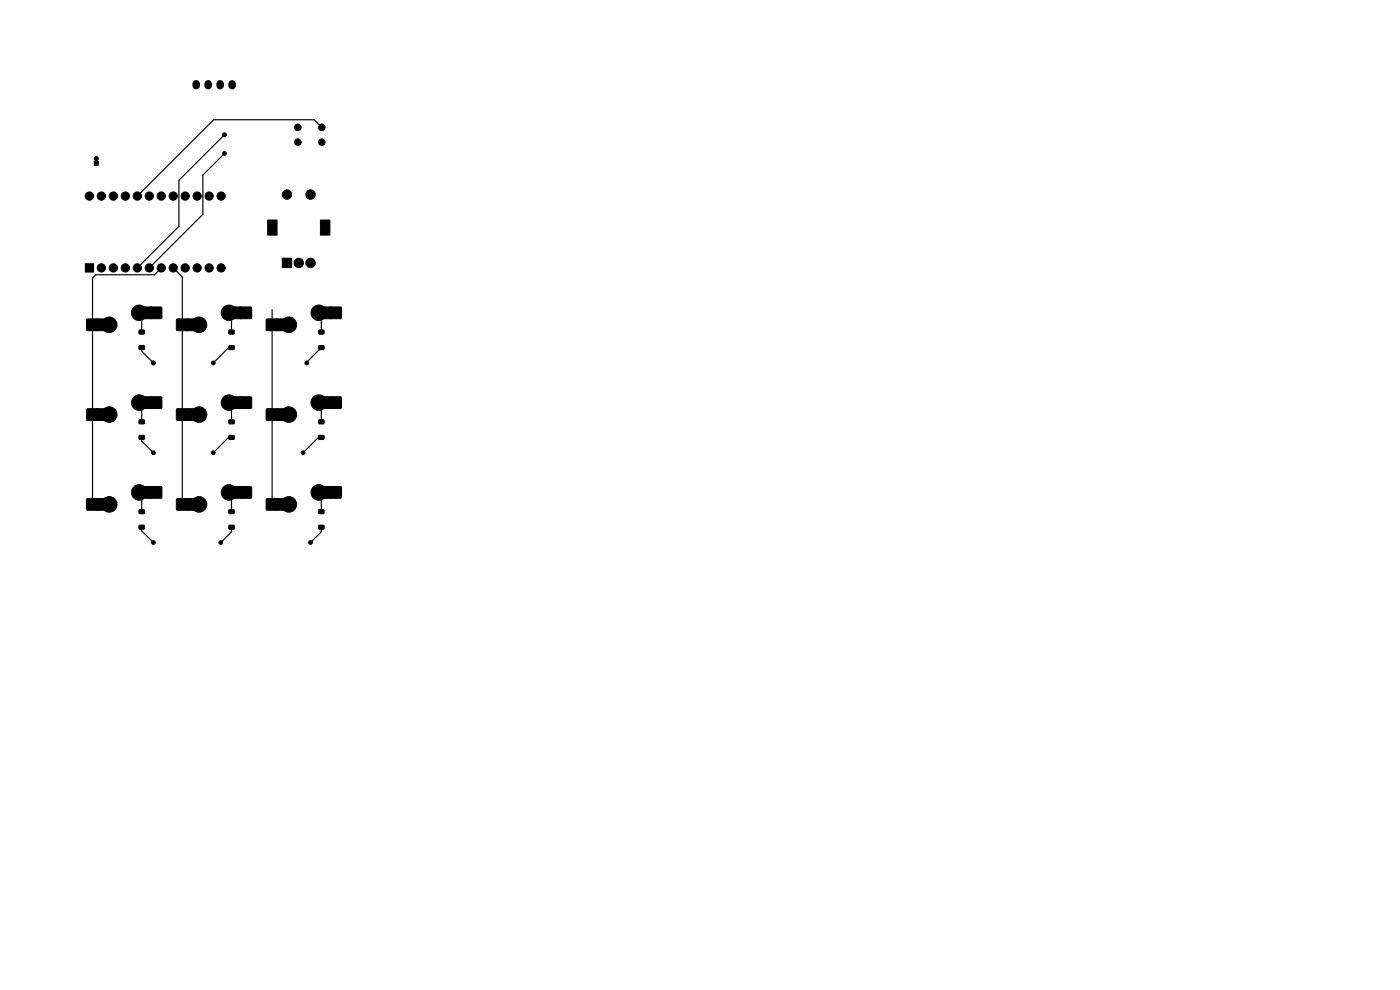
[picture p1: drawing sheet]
<svg xmlns="http://www.w3.org/2000/svg" width="297mm" height="210mm" viewBox="0 0 297 210" stroke-linecap="round" stroke-linejoin="round" font-family="sans-serif">
<g fill="#000" stroke="#000" stroke-width=".21">
<path d="M20 34.2h.8v.9h-.8zM18.1 56h1.7v1.7h-1.7zM56.8 46.7h2v3.2h-2zM59.9 54.8h2v2h-2zM68 46.7h2v3.2h-2zM20.5 67.6h1.7v2.5h-1.7zM18.4 67.7h2.4v2.4h-2.4zM29.5 73.4h1.1v.7h-1.1zM29.5 70.1h1.1v.7h-1.1zM30.5 65.1h1.7v2.5h-1.7zM31.9 65.2h2.4v2.3h-2.4zM39.6 67.6h1.6v2.5h-1.6z"/>
<path d="M37.5 67.7h2.4v2.4h-2.4zM48.6 73.4h1.1v.7h-1.1zM48.6 70.1h1.1v.7h-1.1zM49.6 65.1h1.6v2.5h-1.6zM50.9 65.2h2.4v2.3h-2.4zM58.6 67.6h1.7v2.5h-1.7zM56.5 67.7h2.4v2.4h-2.4zM67.6 73.4h1.1v.7h-1.1zM67.6 70.1h1.1v.7h-1.1zM68.6 65.1h1.7v2.5h-1.7zM70 65.2h2.4v2.3h-2.4zM20.5 86.7h1.7v2.5h-1.7z"/>
<path d="M18.4 86.8h2.4v2.3h-2.4zM29.5 92.4h1.1v.8h-1.1zM29.5 89.1h1.1v.8h-1.1zM30.5 84.2h1.7v2.5h-1.7zM31.9 84.2h2.4v2.4h-2.4zM39.6 86.7h1.6v2.5h-1.6zM37.5 86.8h2.4v2.3h-2.4zM48.6 92.4h1.1v.8h-1.1zM48.6 89.1h1.1v.8h-1.1zM49.6 84.2h1.6v2.5h-1.6zM50.9 84.2h2.4v2.4h-2.4zM58.6 86.7h1.7v2.5h-1.7z"/>
<path d="M56.5 86.8h2.4v2.3h-2.4zM67.6 92.4h1.1v.8h-1.1zM67.6 89.1h1.1v.8h-1.1zM68.6 84.2h1.7v2.5h-1.7zM70 84.2h2.4v2.4h-2.4zM20.5 105.7h1.7v2.5h-1.7zM18.4 105.8h2.4v2.4h-2.4zM29.5 111.5h1.1v.7h-1.1zM29.5 108.2h1.1v.7h-1.1zM30.5 103.2h1.7v2.5h-1.7zM31.9 103.3h2.4v2.3h-2.4zM39.6 105.7h1.6v2.5h-1.6z"/>
<path d="M37.5 105.8h2.4v2.4h-2.4zM48.6 111.5h1.1v.7h-1.1zM48.6 108.2h1.1v.7h-1.1zM49.6 103.2h1.6v2.5h-1.6zM50.9 103.3h2.4v2.3h-2.4zM58.6 105.7h1.7v2.5h-1.7zM56.5 105.8h2.4v2.4h-2.4zM67.6 111.5h1.1v.7h-1.1zM67.6 108.2h1.1v.7h-1.1zM68.6 103.2h1.7v2.5h-1.7zM70 103.3h2.4v2.3h-2.4z"/>
<circle cx="20.4" cy="33.6" r=".43"/>
<circle cx="47.6" cy="28.6" r=".4"/>
<circle cx="47.6" cy="32.5" r=".4"/>
<circle cx="63.2" cy="27" r=".7"/>
<circle cx="63.2" cy="30.2" r=".7"/>
<circle cx="68.3" cy="27" r=".7"/>
<circle cx="68.3" cy="30.2" r=".7"/>
<circle cx="19" cy="41.6" r=".88"/>
<circle cx="21.5" cy="41.6" r=".88"/>
<circle cx="21.5" cy="56.8" r=".88"/>
<circle cx="24.1" cy="41.6" r=".88"/>
<circle cx="24.1" cy="56.8" r=".88"/>
<circle cx="26.6" cy="56.8" r=".88"/>
<circle cx="26.6" cy="41.6" r=".88"/>
<circle cx="29.1" cy="56.8" r=".88"/>
<circle cx="29.1" cy="41.6" r=".88"/>
<circle cx="31.7" cy="56.8" r=".88"/>
<circle cx="31.7" cy="41.6" r=".88"/>
<circle cx="34.2" cy="56.8" r=".88"/>
<circle cx="34.2" cy="41.6" r=".88"/>
<circle cx="36.8" cy="56.8" r=".88"/>
<circle cx="36.8" cy="41.6" r=".88"/>
<circle cx="39.3" cy="56.8" r=".88"/>
<circle cx="39.3" cy="41.6" r=".88"/>
<circle cx="41.8" cy="56.8" r=".88"/>
<circle cx="41.8" cy="41.6" r=".88"/>
<circle cx="44.4" cy="41.6" r=".88"/>
<circle cx="44.4" cy="56.8" r=".88"/>
<circle cx="46.9" cy="56.8" r=".88"/>
<circle cx="46.9" cy="41.6" r=".88"/>
<circle cx="60.9" cy="41.3" r="1"/>
<circle cx="63.4" cy="55.8" r="1"/>
<circle cx="65.9" cy="41.3" r="1"/>
<circle cx="65.9" cy="55.8" r="1"/>
<circle cx="23.2" cy="68.9" r="1.65"/>
<circle cx="29.5" cy="66.4" r="1.65"/>
<circle cx="32.5" cy="77" r=".4"/>
<circle cx="42.2" cy="68.9" r="1.65"/>
<circle cx="45.2" cy="77" r=".4"/>
<circle cx="48.6" cy="66.4" r="1.65"/>
<circle cx="61.3" cy="68.9" r="1.65"/>
<circle cx="65.1" cy="77" r=".4"/>
<circle cx="67.6" cy="66.4" r="1.65"/>
<circle cx="23.2" cy="87.9" r="1.65"/>
<circle cx="29.5" cy="85.4" r="1.65"/>
<circle cx="32.5" cy="96" r=".4"/>
<circle cx="42.2" cy="87.9" r="1.65"/>
<circle cx="45.2" cy="96" r=".4"/>
<circle cx="48.6" cy="85.4" r="1.65"/>
<circle cx="61.3" cy="87.9" r="1.65"/>
<circle cx="64.3" cy="96" r=".4"/>
<circle cx="67.6" cy="85.4" r="1.65"/>
<circle cx="23.2" cy="107" r="1.65"/>
<circle cx="29.5" cy="104.5" r="1.65"/>
<circle cx="32.5" cy="115.1" r=".4"/>
<circle cx="42.2" cy="107" r="1.65"/>
<circle cx="46.8" cy="115.1" r=".4"/>
<circle cx="48.6" cy="104.5" r="1.65"/>
<circle cx="61.3" cy="107" r="1.65"/>
<circle cx="65.9" cy="115.1" r=".4"/>
<circle cx="67.6" cy="104.5" r="1.65"/>
</g>
<path d="M41.6 17.8v.4M44.2 17.8v.4M46.7 17.8v.4M49.2 17.8v.4" fill="none" stroke="#000" stroke-width="1.6"/>
<g fill="none" stroke="#000" stroke-width=".25">
<path d="M47.6 28.6l-9.6 9.6v9.8l-8.9 8.8M47.6 32.5l-4.6 4.6v8.4l-11.3 11.3M68.3 27l-1.6-1.6h-21.4l-16.2 16.2M34.2 56.8l-1.4 1.5h-12.5l-.7 .7v48M36.8 56.8l1.9 2v48.2M29.5 66.4l.6 .5v3.5M30.1 73.7v.8l2.4 2.5M48.6 66.4l.5 .5v3.5M49.1 73.7h-.6l-3.3 3.3M57.7 65.7v41.3M67.6 66.4l.6 .5v3.5M68.2 73.7l-3.1 3.1v.2"/>
<path d="M29.5 85.4l.6 .5v3.6M30.1 92.8v.8l2.4 2.4M48.6 85.4l.5 .5v3.6M49.1 92.8h-.6l-3.3 3.2M67.6 85.4l.6 .5v3.6M68.2 92.8h-.6l-3.3 3.2M29.5 104.5l.6 .5v3.5M30.1 111.8v.8l2.4 2.5M48.6 104.5l.5 .5v3.5M49.1 111.8v1l-2.3 2.3M67.6 104.5l.6 .5v3.5M68.2 111.8v1l-2.3 2.3"/>
</g>
</svg>
